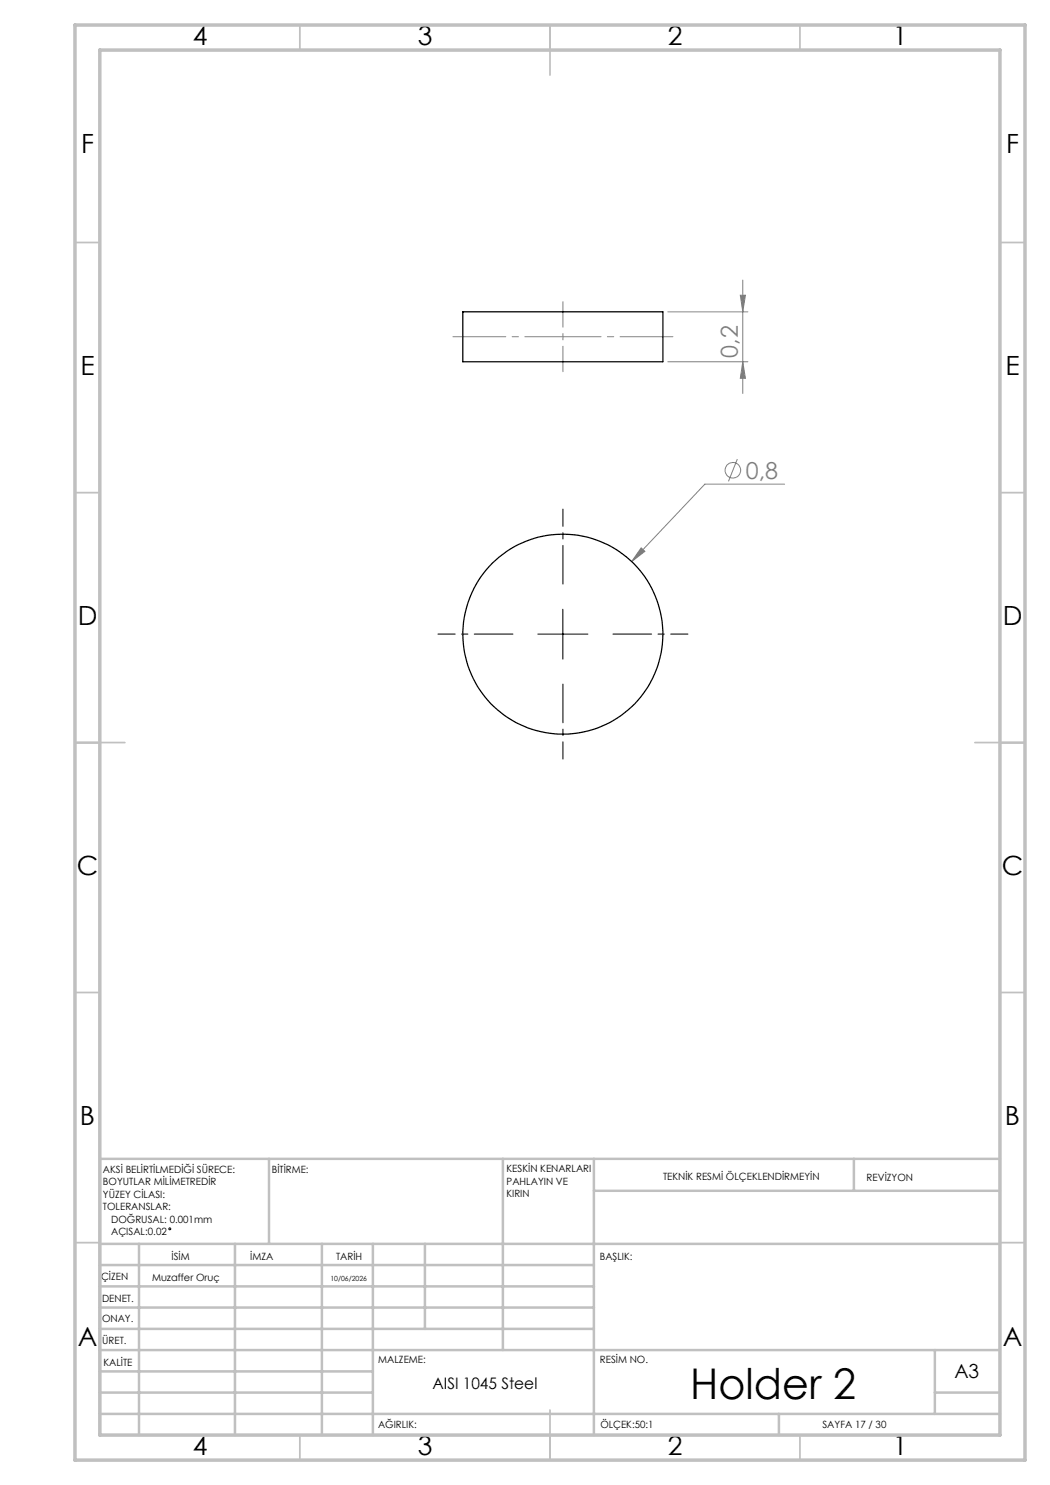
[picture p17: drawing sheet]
<svg xmlns="http://www.w3.org/2000/svg" width="210mm" height="297mm" viewBox="0 0 210 297" stroke-linecap="round" stroke-linejoin="round" font-family="sans-serif">
<defs><g id="words">
<text font-size="8.5" x="138" y="279.7">Holder 2</text>
<g font-size="5.3">
<text x="38.5" y="8.9">4</text>
<text x="83.5" y="8.9">3</text>
<text x="133.6" y="8.9">2</text>
<text x="178.6" y="8.9">1</text>
<text x="16.2" y="30.7">F</text>
<text x="201.2" y="30.7">F</text>
<text x="16.1" y="74.9">E</text>
<text x="201.1" y="74.9">E</text>
<text x="15.5" y="124.9">D</text>
<text x="200.5" y="124.9">D</text>
<text x="15.4" y="174.9">C</text>
<text x="200.4" y="174.9">C</text>
<text x="16" y="224.9">B</text>
<text x="201" y="224.9">B</text>
<text x="15.5" y="269.2">A</text>
<text x="200.5" y="269.2">A</text>
<text x="38.5" y="290.9">4</text>
<text x="83.5" y="290.9">3</text>
<text x="133.6" y="290.9">2</text>
<text x="178.6" y="290.9">1</text>
</g>
<g font-size="4.7" fill="#808080">
<text x="147.6" y="71.5" transform="rotate(-90 147.6 71.5)">0,2</text>
<text x="149.2" y="95.8">0,8</text>
</g>
<text font-size="3.9" x="190.9" y="275.5">A3</text>
<text font-size="3.2" x="86.5" y="277.9">AISI 1045 Steel</text>
<g font-size="2">
<text x="20.6" y="234.6">AKSİ BELİRTİLMEDİĞİ SÜRECE:</text>
<text x="20.6" y="237.1">BOYUTLAR MİLİMETREDİR</text>
<text x="20.6" y="239.6">YÜZEY CİLASI:</text>
<text x="54.4" y="234.6">BİTİRME:</text>
<text x="101.3" y="234.5">KESKİN KENARLARI</text>
<text x="101.3" y="237">PAHLAYIN VE</text>
<text x="101.3" y="239.5">KIRIN</text>
<text x="132.6" y="236">TEKNİK RESMİ ÖLÇEKLENDİRMEYİN</text>
<text x="173.3" y="236.2">REVİZYON</text>
<text x="20.6" y="242.1">TOLERANSLAR:</text>
<text x="22.2" y="244.6">DOĞRUSAL: 0.001mm</text>
<text x="22.2" y="247.1">AÇISAL:0.02</text>
<text x="34.3" y="252">İSİM</text>
<text x="50" y="251.9">İMZA</text>
<text x="67.2" y="251.9">TARİH</text>
<text x="120" y="251.9">BAŞLIK:</text>
<text x="20.2" y="256.1">ÇİZEN</text>
<text x="30.4" y="256.1">Muzaffer Oruç</text>
<text x="20.4" y="260.3">DENET.</text>
<text x="20.4" y="264.4">ONAY.</text>
<text x="20.5" y="268.8">ÜRET.</text>
<text x="20.7" y="273.1">KALİTE</text>
<text x="75.6" y="272.5">MALZEME:</text>
<text x="120" y="272.5">RESİM NO.</text>
<text x="75.6" y="285.5">AĞIRLIK:</text>
<text x="120.1" y="285.6">ÖLÇEK:50:1</text>
<text x="164.5" y="285.6">SAYFA 17 / 30</text>
</g>
<text font-size="1.4" x="66.1" y="256.1">10/06/2026</text>
</g></defs>
<g fill="none" stroke="#808080" stroke-width=".2">
<path d="M148.1 59.1h1l-.5 3.3zM148.6 56v22.7M133.6 72.4h16M133.6 62.4h16M148.6 72.4l.5 3.3h-1zM147.5 91.8l-1.8 4.5M156.9 96.8h-15.9l-14.7 15.5M128.2 109.6l.8 .7-2.7 2z"/>
<circle cx="146.6" cy="94.1" r="1.56"/>
</g>
<g fill="none" stroke="#000" stroke-width=".2">
<path d="M107.6 126.8h10M112.6 121.8v10"/>
<circle cx="34" cy="245.8" r=".19"/>
</g>
<path d="M112.6 116.8v-15M102.6 126.8h-15M112.6 136.8v15M122.6 126.8h15" fill="none" stroke="#000" stroke-width=".2" stroke-dasharray="15.2 1.3 1.3 1.3" stroke-dashoffset="7.5"/>
<path d="M90.6 67.3h44" fill="none" stroke="#808080" stroke-width=".2" stroke-dasharray="15.2 1.3 1.3 1.3" stroke-dashoffset="4.7"/>
<path d="M112.6 74.3v-14" fill="none" stroke="#808080" stroke-width=".2" stroke-dasharray="15.2 1.3 1.3 1.3" stroke-dashoffset="10.1"/>
<g fill="none" stroke="#c0c0c0" stroke-width=".35">
<path d="M60 5v5M110 5v10M160 5v5M15 48.5h5M200 48.5h5M15 98.5h5M200 98.5h5M15 148.5h10M195 148.5h10M15 198.5h5M200 198.5h5M15 248.5h5"/>
<path d="M200 248.5h5M60 287v5M110 282v10M160 287v5"/>
</g>
<g fill="none" stroke="#c0c0c0" stroke-width=".5">
<path d="M53.8 231.8v17M100.6 231.8v38.2M118.8 231.8v55.2M118.8 238.2h81.2M170.8 231.8v6.4M200 231.8h-180v55.2M20 248.8h180M20 257.3h98.8M20 253h98.8M27.8 248.8v38.2M47 248.8v38.2M64.4 248.8v38.2"/>
<path d="M74.6 248.8v38.2M85 248.8v17M20 265.8h98.8M20 261.5h98.8M20 278.5h54.6M20 274.3h54.6M20 270h180M187 278.5h13M187 270v12.8M20 282.8h180M155.8 282.8v4.2"/>
</g>
<path d="M15 5h190v287h-190zM20 10h180v277h-180z" fill="none" stroke="#c0c0c0" stroke-width=".7"/>
<g fill="#808080">
<path d="M128.2 109.6l.8 .7-2.7 2z"/>
<path d="M148.6 72.4l.5 3.3h-1zM148.1 59.1h1l-.5 3.3z"/>
</g>
<g fill="none" stroke="#000" stroke-width=".25">
<path d="M92.6 62.4h40v10h-40z"/>
<circle cx="112.6" cy="126.8" r="20"/>
</g>
<use href="#words"/>
</svg>
